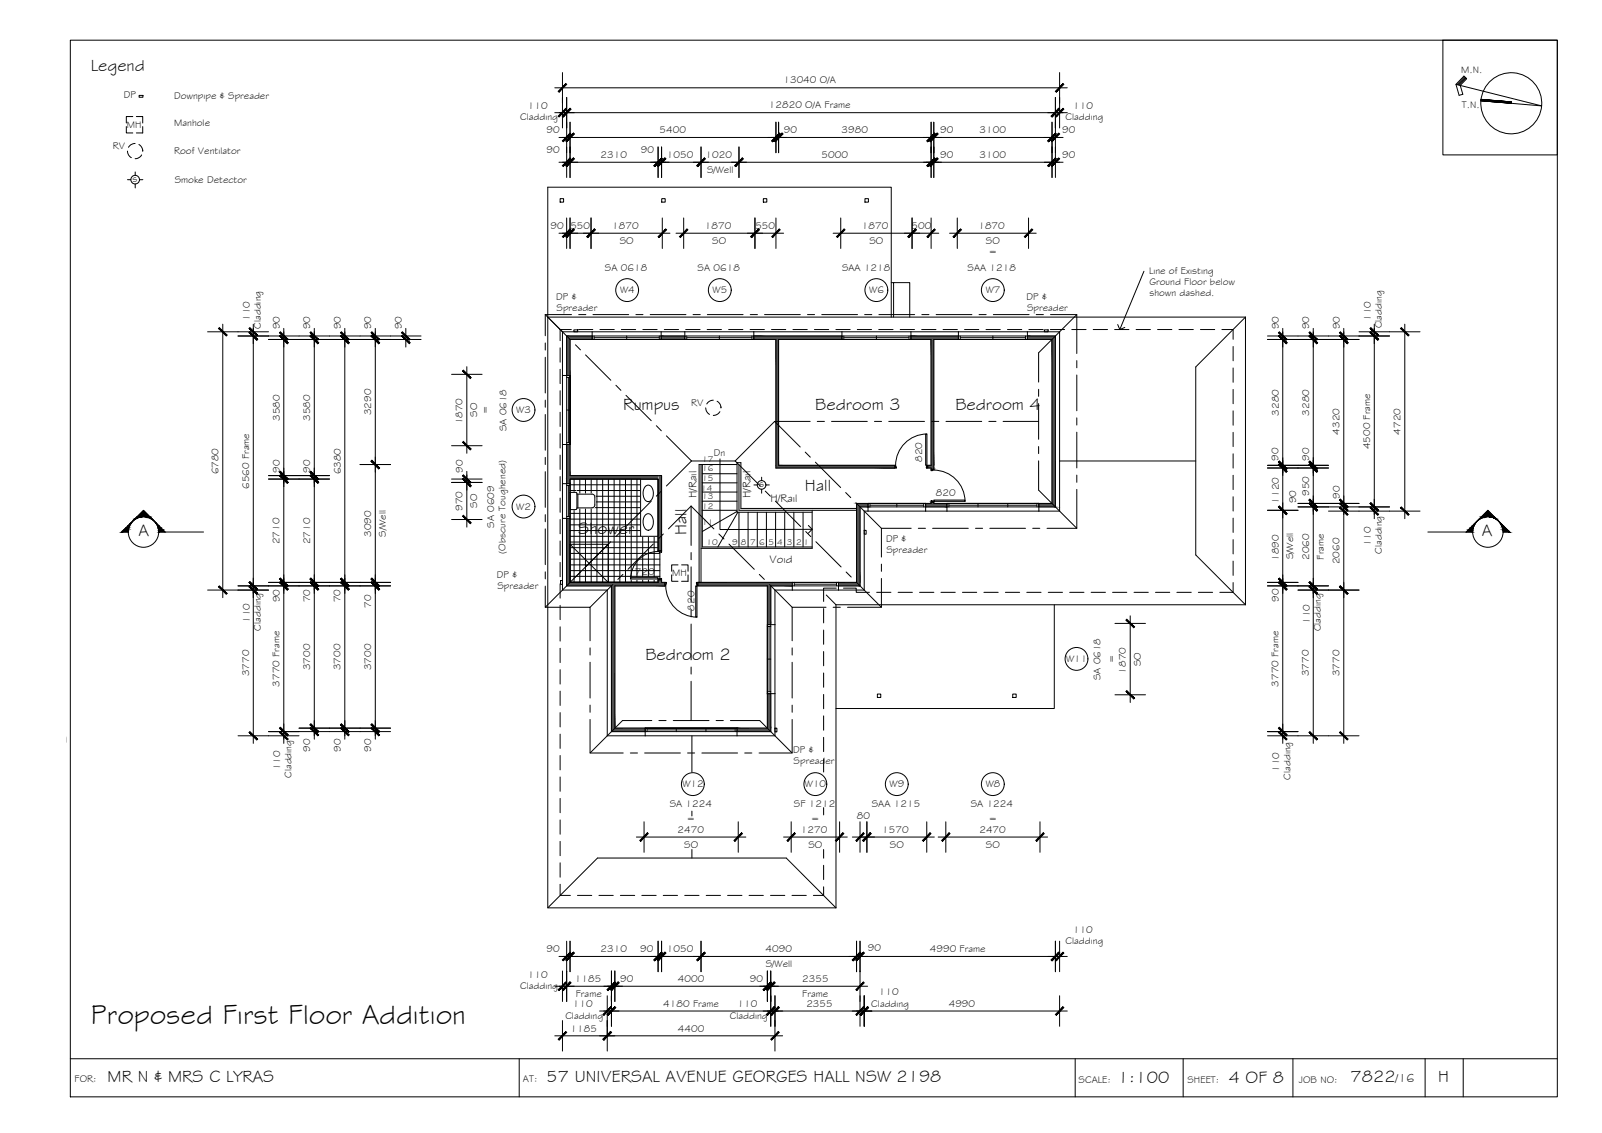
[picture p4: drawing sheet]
<svg xmlns="http://www.w3.org/2000/svg" width="420mm" height="297mm" viewBox="0 0 420 297" stroke-linecap="round" stroke-linejoin="round" font-family="sans-serif">
<defs><g id="words">
<text font-size="7.5" x="23.9" y="268.4">Proposed First Floor Addition</text>
<g font-size="4.5">
<text x="23.8" y="18.5">Legend</text>
<text x="163.5" y="107.6">Rumpus</text>
<text x="213.8" y="107.6">Bedroom 3</text>
<text x="250.6" y="107.6">Bedroom 4</text>
<text x="211.1" y="128.6">Hall</text>
<text x="36.3" y="140.6">A</text>
<text x="151.6" y="139.9">Shower</text>
<text x="180.1" y="140.2" transform="rotate(-90 180.1 140.2)">Hall</text>
<text x="388.7" y="140.6">A</text>
<text x="169.3" y="173.1">Bedroom 2</text>
<text x="28.2" y="283.6">MR N &amp; MRS C LYRAS</text>
<text x="143.3" y="283.6">57 UNIVERSAL AVENUE GEORGES HALL NSW 2198</text>
<text x="293.2" y="283.9">1:100</text>
<text x="322.3" y="283.9">4 OF 8</text>
<text x="354.2" y="283.8">7822</text>
<text x="377.2" y="283.7">H</text>
</g>
<text font-size="3.2" x="366" y="283.8">/16</text>
<g font-size="3">
<text x="182.7" y="130.6" transform="rotate(-90 182.7 130.6)">H/Rail</text>
<text x="196.9" y="130.6" transform="rotate(-90 196.9 130.6)">H/Rail</text>
<text x="202" y="131.6">H/Rail</text>
<text x="201.8" y="147.7">Void</text>
</g>
<g font-size="2.6">
<text x="205.5" y="21.8">13040 O/A</text>
<text x="383.2" y="19.1">M.N.</text>
<text x="32.5" y="25.7">DP</text>
<text x="45.7" y="26">Downpipe &amp; Spreader</text>
<text x="138.4" y="28.6">110</text>
<text x="201.7" y="28.3">12820 O/A Frame</text>
<text x="281.5" y="28.6">110</text>
<text x="383.4" y="28.3">T.N.</text>
<text x="33.3" y="33.5">MH</text>
<text x="45.7" y="33.1">Manhole</text>
<text x="136.4" y="31.5">Cladding</text>
<text x="143.3" y="35">90</text>
<text x="173" y="34.9">5400</text>
<text x="205.6" y="34.9">90</text>
<text x="220.7" y="35">3980</text>
<text x="246.6" y="34.9">90</text>
<text x="256.9" y="35">3100</text>
<text x="278.6" y="35">90</text>
<text x="279.5" y="31.5">Cladding</text>
<text x="29.6" y="39.2">RV</text>
<text x="45.7" y="40.5">Roof Ventilator</text>
<text x="143.3" y="40.2">90</text>
<text x="157.5" y="41.5">2310</text>
<text x="168.1" y="40.2">90</text>
<text x="174.9" y="41.5">1050</text>
<text x="185" y="41.5">1020</text>
<text x="215.5" y="41.5">5000</text>
<text x="246.6" y="41.4">90</text>
<text x="256.9" y="41.5">3100</text>
<text x="278.6" y="41.5">90</text>
<text x="34.8" y="47.6">s</text>
<text x="185.4" y="45.3">S/Well</text>
<text x="45.8" y="48">Smoke Detector</text>
<text x="144.4" y="60.1">90</text>
<text x="149.6" y="60.1">550</text>
<text x="160.6" y="60">1870</text>
<text x="162.5" y="63.9">SO</text>
<text x="184.9" y="60">1870</text>
<text x="186.8" y="63.9">SO</text>
<text x="198.1" y="60.1">550</text>
<text x="226" y="60">1870</text>
<text x="228" y="63.9">SO</text>
<text x="239" y="60.1">500</text>
<text x="256.6" y="60">1870</text>
<text x="258.6" y="63.9">SO</text>
<text x="158.7" y="71.2">SA 0618</text>
<text x="183" y="71.2">SA 0618</text>
<text x="220.8" y="71.2">SAA 1218</text>
<text x="253.8" y="71.2">SAA 1218</text>
<text x="259.3" y="66.8">=</text>
<text x="301.4" y="71.9">Line of Existing</text>
<text x="162.6" y="76.8">W4</text>
<text x="186.9" y="76.8">W5</text>
<text x="228" y="76.8">W6</text>
<text x="258.5" y="76.8">W7</text>
<text x="301.5" y="74.8">Ground Floor below</text>
<text x="301.5" y="77.7">shown dashed.</text>
<text x="145.8" y="78.5">DP &amp;</text>
<text x="146" y="81.5">Spreader</text>
<text x="269.2" y="78.5">DP &amp;</text>
<text x="269.4" y="81.5">Spreader</text>
<text x="65.5" y="84.2" transform="rotate(-90 65.5 84.2)">110</text>
<text x="68.4" y="86.2" transform="rotate(-90 68.4 86.2)">Cladding</text>
<text x="73.4" y="86.3" transform="rotate(-90 73.4 86.3)">90</text>
<text x="81.4" y="86.3" transform="rotate(-90 81.4 86.3)">90</text>
<text x="89.4" y="86.3" transform="rotate(-90 89.4 86.3)">90</text>
<text x="97.4" y="86.3" transform="rotate(-90 97.4 86.3)">90</text>
<text x="105.4" y="86.3" transform="rotate(-90 105.4 86.3)">90</text>
<text x="335.4" y="86.3" transform="rotate(-90 335.4 86.3)">90</text>
<text x="343.4" y="86.3" transform="rotate(-90 343.4 86.3)">90</text>
<text x="351.4" y="86.3" transform="rotate(-90 351.4 86.3)">90</text>
<text x="359.5" y="84.1" transform="rotate(-90 359.5 84.1)">110</text>
<text x="362.4" y="86.1" transform="rotate(-90 362.4 86.1)">Cladding</text>
<text x="181.2" y="106.5">RV</text>
<text x="73.3" y="110.3" transform="rotate(-90 73.3 110.3)">3580</text>
<text x="81.4" y="110.3" transform="rotate(-90 81.4 110.3)">3580</text>
<text x="97.4" y="108.9" transform="rotate(-90 97.4 108.9)">3290</text>
<text x="121.3" y="111.3" transform="rotate(-90 121.3 111.3)">1870</text>
<text x="125.2" y="109.3" transform="rotate(-90 125.2 109.3)">SO</text>
<text x="128.1" y="108.6" transform="rotate(-90 128.1 108.6)">=</text>
<text x="132.8" y="113.1" transform="rotate(-90 132.8 113.1)">SA 0618</text>
<text x="135.4" y="108.3">W3</text>
<text x="335.4" y="109" transform="rotate(-90 335.4 109)">3280</text>
<text x="343.4" y="109" transform="rotate(-90 343.4 109)">3280</text>
<text x="351.4" y="114" transform="rotate(-90 351.4 114)">4320</text>
<text x="367.3" y="114" transform="rotate(-90 367.3 114)">4720</text>
<text x="187.2" y="119.6">Dn</text>
<text x="359.4" y="117.8" transform="rotate(-90 359.4 117.8)">4500 Frame</text>
<text x="57.3" y="124.4" transform="rotate(-90 57.3 124.4)">6780</text>
<text x="73.4" y="123.9" transform="rotate(-90 73.4 123.9)">90</text>
<text x="81.4" y="123.9" transform="rotate(-90 81.4 123.9)">90</text>
<text x="89.4" y="124.4" transform="rotate(-90 89.4 124.4)">6380</text>
<text x="121.4" y="124" transform="rotate(-90 121.4 124)">90</text>
<text x="241.9" y="121.1" transform="rotate(-90 241.9 121.1)">820</text>
<text x="335.3" y="120.9" transform="rotate(-90 335.3 120.9)">90</text>
<text x="343.3" y="120.9" transform="rotate(-90 343.3 120.9)">90</text>
<text x="65.3" y="128.2" transform="rotate(-90 65.3 128.2)">6560 Frame</text>
<text x="199.1" y="127.6">s</text>
<text x="245.5" y="130.1">820</text>
<text x="339.9" y="131.9" transform="rotate(-90 339.9 131.9)">90</text>
<text x="343.4" y="130" transform="rotate(-90 343.4 130)">950</text>
<text x="351.4" y="130.8" transform="rotate(-90 351.4 130.8)">90</text>
<text x="121.3" y="134" transform="rotate(-90 121.3 134)">970</text>
<text x="125.2" y="133.2" transform="rotate(-90 125.2 133.2)">SO</text>
<text x="135.4" y="133.6">W2</text>
<text x="335.4" y="132.1" transform="rotate(-90 335.4 132.1)">1120</text>
<text x="73.3" y="142.7" transform="rotate(-90 73.3 142.7)">2710</text>
<text x="81.3" y="142.7" transform="rotate(-90 81.3 142.7)">2710</text>
<text x="97.4" y="140.7" transform="rotate(-90 97.4 140.7)">3090</text>
<text x="101.2" y="140.7" transform="rotate(-90 101.2 140.7)">S/Well</text>
<text x="129.6" y="138.4" transform="rotate(-90 129.6 138.4)">SA 0609</text>
<text x="232.4" y="142.1">DP &amp;</text>
<text x="359.5" y="143.2" transform="rotate(-90 359.5 143.2)">110</text>
<text x="132.6" y="145.1" transform="rotate(-90 132.6 145.1)">(Obscure Toughened)</text>
<text x="232.5" y="145.1">Spreader</text>
<text x="335.4" y="147.1" transform="rotate(-90 335.4 147.1)">1890</text>
<text x="339.2" y="146.7" transform="rotate(-90 339.2 146.7)">S/Well</text>
<text x="343.4" y="146.8" transform="rotate(-90 343.4 146.8)">2060</text>
<text x="347.2" y="146.7" transform="rotate(-90 347.2 146.7)">Frame</text>
<text x="351.4" y="147.9" transform="rotate(-90 351.4 147.9)">2060</text>
<text x="362.4" y="145.2" transform="rotate(-90 362.4 145.2)">Cladding</text>
<text x="130.3" y="151.6">DP &amp;</text>
<text x="130.5" y="154.5">Spreader</text>
<text x="166.5" y="150.9">720</text>
<text x="176.3" y="151">MH</text>
<text x="73.4" y="157.9" transform="rotate(-90 73.4 157.9)">90</text>
<text x="81.3" y="157.9" transform="rotate(-90 81.3 157.9)">70</text>
<text x="89.3" y="157.9" transform="rotate(-90 89.3 157.9)">70</text>
<text x="97.3" y="159.3" transform="rotate(-90 97.3 159.3)">70</text>
<text x="182.1" y="160.1" transform="rotate(-90 182.1 160.1)">820</text>
<text x="335.4" y="157.9" transform="rotate(-90 335.4 157.9)">90</text>
<text x="65.5" y="163.3" transform="rotate(-90 65.5 163.3)">110</text>
<text x="68.4" y="165.3" transform="rotate(-90 68.4 165.3)">Cladding</text>
<text x="343.5" y="163.6" transform="rotate(-90 343.5 163.6)">110</text>
<text x="346.4" y="165.6" transform="rotate(-90 346.4 165.6)">Cladding</text>
<text x="279.6" y="173.6">W11</text>
<text x="292.4" y="173.9" transform="rotate(-90 292.4 173.9)">=</text>
<text x="65.3" y="177.3" transform="rotate(-90 65.3 177.3)">3770</text>
<text x="81.3" y="175.7" transform="rotate(-90 81.3 175.7)">3700</text>
<text x="89.3" y="175.7" transform="rotate(-90 89.3 175.7)">3700</text>
<text x="97.3" y="175.7" transform="rotate(-90 97.3 175.7)">3700</text>
<text x="288.6" y="178.4" transform="rotate(-90 288.6 178.4)">SA 0618</text>
<text x="295.3" y="176.6" transform="rotate(-90 295.3 176.6)">1870</text>
<text x="299.2" y="174.6" transform="rotate(-90 299.2 174.6)">SO</text>
<text x="343.3" y="177.3" transform="rotate(-90 343.3 177.3)">3770</text>
<text x="351.3" y="177.3" transform="rotate(-90 351.3 177.3)">3770</text>
<text x="73.3" y="180" transform="rotate(-90 73.3 180)">3770 Frame</text>
<text x="335.3" y="180" transform="rotate(-90 335.3 180)">3770 Frame</text>
<text x="0" y="194.3">ector - Existing</text>
<text x="81.4" y="197.1" transform="rotate(-90 81.4 197.1)">90</text>
<text x="89.4" y="197.1" transform="rotate(-90 89.4 197.1)">90</text>
<text x="97.4" y="197.1" transform="rotate(-90 97.4 197.1)">90</text>
<text x="208" y="197.4">DP &amp;</text>
<text x="73.5" y="201.9" transform="rotate(-90 73.5 201.9)">110</text>
<text x="76.4" y="203.9" transform="rotate(-90 76.4 203.9)">Cladding</text>
<text x="208.1" y="200.3">Spreader</text>
<text x="335.5" y="202.4" transform="rotate(-90 335.5 202.4)">110</text>
<text x="179" y="206.4">W12</text>
<text x="211.1" y="206.4">W10</text>
<text x="233.3" y="206.4">W9</text>
<text x="258.5" y="206.4">W8</text>
<text x="338.4" y="204.4" transform="rotate(-90 338.4 204.4)">Cladding</text>
<text x="175.6" y="211.6">SA 1224</text>
<text x="180.2" y="215.4">=</text>
<text x="208.2" y="211.6">SF 1212</text>
<text x="212.8" y="215.4">=</text>
<text x="224.7" y="214.6">80</text>
<text x="228.6" y="211.6">SAA 1215</text>
<text x="254.6" y="211.6">SA 1224</text>
<text x="259.3" y="215.4">=</text>
<text x="177.7" y="218.3">2470</text>
<text x="210.1" y="218.3">1270</text>
<text x="231.4" y="218.3">1570</text>
<text x="256.9" y="218.3">2470</text>
<text x="179.4" y="222.2">SO</text>
<text x="212" y="222.2">SO</text>
<text x="233.4" y="222.2">SO</text>
<text x="258.6" y="222.2">SO</text>
<text x="281.4" y="244.6">110</text>
<text x="143.3" y="249.7">90</text>
<text x="157.5" y="249.7">2310</text>
<text x="167.9" y="249.7">90</text>
<text x="174.9" y="249.7">1050</text>
<text x="200.8" y="249.7">4090</text>
<text x="227.6" y="249.4">90</text>
<text x="243.9" y="249.7">4990 Frame</text>
<text x="279.4" y="247.6">Cladding</text>
<text x="138.4" y="256.3">110</text>
<text x="150.8" y="257.5">1185</text>
<text x="162.7" y="257.5">90</text>
<text x="177.8" y="257.5">4000</text>
<text x="196.7" y="257.5">90</text>
<text x="200.8" y="253.5">S/Well</text>
<text x="210.4" y="257.5">2355</text>
<text x="136.4" y="259.3">Cladding</text>
<text x="151" y="261.3">Frame</text>
<text x="174" y="264">4180 Frame</text>
<text x="210.4" y="261.3">Frame</text>
<text x="211.5" y="264">2355</text>
<text x="228.5" y="263.9">Cladding</text>
<text x="230.5" y="261">110</text>
<text x="248.8" y="264">4990</text>
<text x="148.3" y="267.1">Cladding</text>
<text x="150.3" y="264.1">110</text>
<text x="191.4" y="267.1">Cladding</text>
<text x="193.4" y="264.1">110</text>
<text x="149.7" y="270.5">1185</text>
<text x="177.8" y="270.5">4400</text>
<text x="19.6" y="283.8">FOR:</text>
<text x="137.2" y="283.6">AT:</text>
<text x="282.9" y="283.9">SCALE:</text>
<text x="311.5" y="283.9">SHEET:</text>
<text x="340.7" y="283.9">JOB NO:</text>
</g>
<g font-size="2.2">
<text x="184.1" y="123.6">16</text>
<text x="184.1" y="121.1">17</text>
<text x="183.9" y="128.8">14</text>
<text x="184.1" y="130.9">13</text>
<text x="184.1" y="126.1">15</text>
<text x="184.1" y="137.7">11</text>
<text x="184.1" y="133.4">12</text>
<text x="185.3" y="143">10</text>
<text x="192" y="143">9</text>
<text x="194.3" y="143">8</text>
<text x="196.8" y="143">7</text>
<text x="199.1" y="143">6</text>
<text x="201.6" y="143">5</text>
<text x="203.8" y="143">4</text>
<text x="206.3" y="143">3</text>
<text x="208.8" y="143">2</text>
<text x="210.7" y="143">1</text>
</g>
</g></defs>
<!-- layer: HATCH -->
<g fill="#545454" stroke="#545454" stroke-width=".26">
<path d="M201.3 181.9l.8 9v-9zM201.3 181.9l.8 9h-.8z"/>
<path d="M193.3 190.9l8.8 .9v-.9zM193.3 190.9l8.8 .9h-8.8z"/>
<path d="M172.6 152l.9 .7v-.7zM172.6 152l.9 .7h-.9z"/>
<path d="M148.6 135.9l.9 16.8v-16.8zM148.6 135.9l.9 16.8h-.9z"/>
<path d="M148.6 152.7l25.8 .9v-.9zM148.6 152.7l25.8 .9h-25.8z"/>
<path d="M160.4 153.6l.9 37.3v-37.3zM160.4 153.6l.9 37.3h-.9z"/>
<path d="M160.4 190.9l8.8 .9v-.9zM160.4 190.9l8.8 .9h-8.8z"/>
<path d="M148.6 88.1l6.7 .9v-.9zM148.6 88.1l6.7 .9h-6.7z"/>
<path d="M148.6 89l.9 9.4v-9.4zM148.6 89l.9 9.4h-.9z"/>
<path d="M173.4 88.1l6.2 .9v-.9zM173.4 88.1l6.2 .9h-6.2z"/>
<path d="M148.6 116.5l.9 8.2v-8.2zM148.6 116.5l.9 8.2h-.9z"/>
<path d="M148.6 124.7l24.9 .9v-.9zM148.6 124.7l24.9 .9h-24.9z"/>
<path d="M148.6 125.6l.9 1.2v-1.2zM148.6 125.6l.9 1.2h-.9z"/>
<path d="M172.6 125.6l.9 18.8v-18.8zM172.6 125.6l.9 18.8h-.9z"/>
<path d="M197.7 88.1l23.1 .9v-.9zM197.7 88.1l23.1 .9h-23.1z"/>
<path d="M203.5 89l.7 33v-33zM203.5 89l.7 33h-.7z"/>
<path d="M203.5 122l31.2 .7v-.7zM203.5 122l31.2 .7h-31.2z"/>
<path d="M238.9 88.1l12.5 .9v-.9zM238.9 88.1l12.5 .9h-12.5z"/>
<path d="M244.2 89l.7 33v-33zM244.2 89l.7 33h-.7z"/>
<path d="M243.3 122l1.6 .7v-.7zM243.3 122l1.6 .7h-1.6z"/>
<path d="M244.2 122.7l.7 .3v-.3zM244.2 122.7l.7 .3h-.7z"/>
<path d="M269.5 88.1l7.3 .9v-.9zM269.5 88.1l7.3 .9h-7.3z"/>
<path d="M275.9 89l.9 43v-43zM275.9 89l.9 43h-.9z"/>
<path d="M272.5 132l4.3 .9v-.9zM272.5 132l4.3 .9h-4.3z"/>
<path d="M244.2 131.6l.7 .4v-.4zM244.2 131.6l.7 .4h-.7z"/>
<path d="M242.8 132l5.6 .9v-.9zM242.8 132l5.6 .9h-5.6z"/>
<path d="M224.6 132l3.1 .9v-.9zM224.6 132l3.1 .9h-3.1z"/>
<path d="M224.6 132.9l1 19.8v-19.8zM224.6 132.9l1 19.8h-1z"/>
<path d="M219.9 152.7l5.7 .9v-.9zM219.9 152.7l5.7 .9h-5.7z"/>
<path d="M183 152.7l24.8 .9v-.9zM183 152.7l24.8 .9h-24.8z"/>
<path d="M201.3 153.6l.8 9.8v-9.8zM201.3 153.6l.8 9.8h-.8z"/>
</g>
<!-- layer: TILES -->
<g fill="none" stroke="#000" stroke-width=".26">
<path d="M149.5 125.6h23.1v19h.5v7.2h-.5v.9h-23.1zM149.5 127.1h23.1M149.5 128.6h23.1M149.5 130.1h23.1M149.5 131.6h23.1M149.5 133.1h23.1M149.5 134.6h23.1M149.5 136.1h23.1M149.5 137.6h23.1M149.5 139.1h23.1M150.6 125.6v27.1M152.1 125.6v27.1"/>
<path d="M153.6 125.6v27.1M155.1 125.6v27.1M156.6 125.6v27.1M158.1 125.6v27.1M159.6 125.6v27.1M161.1 125.6v27.1M162.6 125.6v27.1M164 125.6v27.1M165.6 125.6v27.1M167.1 125.6v27.1M168.6 125.6v27.1M170.1 125.6v27.1"/>
<path d="M171.6 125.6v27.1M149.5 140.6h23.1M149.5 142.1h23.1M149.5 143.6h23.1M149.5 145.1h23.6M149.5 146.6h23.6M149.5 148.1h23.6M149.5 149.6h23.6M149.5 151.1h23.6M149.5 152.6h23.1"/>
</g>
<!-- layer: MASK -->
<g fill="#fff" stroke="#fff" stroke-width=".26">
<path d="M156 130.3v2.2zM156 130.2v2.3z"/>
<path d="M156 130.2v2.3zM156 130.1v2.4z"/>
<path d="M156 130.1v2.5zM156 130v2.6z"/>
<path d="M156 130l-.1 2.7zM155.9 130v2.7z"/>
<path d="M155.9 130v2.8zM155.9 129.9v2.9z"/>
<path d="M155.9 129.9v2.9zM155.9 129.9v2.9z"/>
<path d="M155.9 129.9l-.1 3zM155.8 129.8v3.1z"/>
<path d="M155.8 129.8v3.1zM155.8 129.8v3.1z"/>
<path d="M155.8 129.8v3.2zM155.8 129.7v3.3z"/>
<path d="M155.8 129.7l-.1 3.3zM155.7 129.7v3.3z"/>
<path d="M155.7 129.7l-.1 3.3zM155.6 129.7v3.3z"/>
<path d="M155.6 129.7l-.1 3.4zM155.5 129.6v3.5z"/>
<path d="M155.5 129.6v3.5zM155.5 129.6v3.5z"/>
<path d="M155.5 129.6l-.1 3.5zM155.4 129.6v3.5z"/>
<path d="M155.4 129.6v3.5zM155.4 129.6v3.5z"/>
<path d="M155.4 129.6l-.1 3.6zM155.3 129.6v3.6z"/>
<path d="M151.3 133.2h4v-3.6zM151.3 129.6h4l-4 3.6z"/>
<path d="M151.3 129.3v4.1zM151.3 129.3v4.1z"/>
<path d="M151.3 129.3v4.1zM151.3 129.3v4.1z"/>
<path d="M151.3 129.3v4.2zM151.3 129.2v4.3z"/>
<path d="M151.3 129.2l-.1 4.3zM151.2 129.2v4.3z"/>
<path d="M151.2 129.2v4.4zM151.2 129.1v4.5z"/>
<path d="M151.2 129.1v4.5zM151.2 129.1v4.5z"/>
<path d="M151.2 129.1l-.1 4.5zM151.1 129.1v4.5z"/>
<path d="M151.1 129.1v4.5zM151.1 129.1v4.5z"/>
<path d="M151.1 129.1l-1.6 4.5h1.6zM149.5 129.1h1.6l-1.6 4.5z"/>
<path d="M172.6 125.6l-4.6 15h4.6zM168 125.6h4.6l-4.6 15z"/>
<path d="M242.8 113.8v8.2h.3zM242.8 113.8h.3v8.2z"/>
<path d="M244.9 131.1v.3l8.2-.3zM244.9 131.4l8.2-.3v.3z"/>
<path d="M182.5 153.6l.3 8.2v-8.2zM182.5 153.6l.3 8.2h-.3z"/>
<path d="M165.4 151.4h7.2v.4zM165.4 151.4v.4h7.2z"/>
</g>
<path d="M242.8 113.8h.3v8.2h-.3zM151.2 129.2l-1.7-.1v4.5h1.6M151.2 129.2l.1 .4 4-.1a.75 .75 0 0 1 .7 .8v2.1a.75 .75 0 0 1-.7 .7M151.3 133.3l-.3 .3M155.3 133.2h-4v.1M168 125.6h4.6v15h-4.6zM244.9 131.1h8.2v.3h-8.2zM165.4 151.4h7.2v.4h-7.2zM182.5 153.6h.3v8.2h-.3z" fill="none" stroke="#fff" stroke-width=".26"/>
<!-- layer: WETAREA FIXTURES -->
<path d="M151.3 129.3l-.2-.2h-1.6v4.5h1.6M151.3 133.3l-.3 .3M151.3 129.6l4-.1a.75 .75 0 0 1 .7 .8v2.1a.75 .75 0 0 1-.7 .7M151.3 129.3v4M151.3 133.2h4M151.6 129.6v3.6M168 125.6h4.6v15h-4.6zM169.2 127.6a1.12 1.12 0 0 1 1.2-.4 1.12 1.12 0 0 1 .8 1.1 2.41 2.41 0 0 1-1.2 3.2 2.32 2.32 0 0 1-1.2-3.2zM169.4 134.9a1.25 1.25 0 0 1 1.3 0 1.25 1.25 0 0 1 .6 1.2 2.21 2.21 0 0 1-1.3 2.9 2.32 2.32 0 0 1-1.2-3.2zM149.5 142.7h10v10h-10zM149.5 142.7l10 10M159.5 142.7l-10 10" fill="none" stroke="#000" stroke-width=".26"/>
<!-- layer: BORDER -->
<g fill="none" stroke="#000" stroke-width=".26">
<path d="M18.4 10.5h390v277.1h-390zM378.4 10.5h30v30.1h-30zM381.9 22.1l2-2.1 .8 .7-1.7 1.7 .7 2.3-1 .3-.8-2.9 22.4 5.7-15.9-1.4M384.1 20.1l-1.9 2.1M384.3 20.3l-1.9 1.9M384.5 20.5l-1.8 1.8M388.4 26l8 .7M18.4 277.6h390M136.2 277.6v10M282 277.6v10M310.3 277.6v10M339.1 277.6v10"/>
<path d="M373.8 277.6v10M383.8 277.6v10"/>
<circle cx="396.4" cy="27.1" r="8"/>
</g>
<!-- layer: SERVICES -->
<g fill="none" stroke="#000" stroke-width=".26">
<path d="M33.1 33.2v1.7h1.7M33.4 39.6l.4 1.1 .6 .6M34.8 30.6h-1.7v1.7M35.4 37.6l-1.1 .3-.6 .7M35.8 30.6h1.6v1.7M36.4 37.9l.7 .6 .3 1.1M36.5 25h1v.5h-1zM37.4 39.6h.1M37.4 33.2v1.7h-1.6M33.4 47.1h.9M35.5 45.1v.9M35.5 48.2v1.1"/>
<path d="M36.6 47.1h.9M37.2 40.6l-.7 .7-1.1 .3M150.5 86.5h1v.5h-1zM273.9 86.5h1v.5h-1zM185.1 106.9l.3 1.1 .7 .6M187.1 104.9l-1.1 .4-.6 .6M188.1 105.2l.7 .6 .3 1.1M188.8 107.9l-.6 .7-1.1 .3M189.1 106.9h.1M197.7 127.1h.9M199.8 125.1v.9M199.8 128.3v1"/>
<path d="M200.9 127.1h.9M226.7 139h.5v1.1h-.5zM147 152.2h.5v1h-.5zM176.2 150.7v1.7h1.6M177.8 148.1h-1.6v1.7M178.8 148.1h1.7v1.7M180.5 150.7v1.7h-1.7M203.2 190.9h.6v1h-.6z"/>
<circle cx="35.5" cy="47.1" r="1.13"/>
<circle cx="199.7" cy="127.1" r="1.13"/>
</g>
<!-- layer: BORDER -->
<g fill="#000" stroke="#000" stroke-width=".26">
<path d="M388.4 26.4l8 .7zM388.4 26.1l8 .9-8-.6z"/>
<path d="M388.4 26.1l8 .9v-.3zM388.4 26l8 .7z"/>
</g>
<!-- layer: NEWWORK -->
<g fill="none" stroke="#000" stroke-width=".26">
<path d="M155.3 87v2h-5.8v9.4h-2M155.3 88.1h-6.7v10.3M173.4 87v2h6.2v-2M173.4 88.1h6.2M197.7 87v2h5.8v33.7h31.2v-.7h-30.5v-33h16.6v-2M197.7 88.1h23.1M238.9 87v2h5.3v33h-.9v.7h.9v.3h.7v-34h6.5v-2M238.9 88.1h12.5M269.5 88.1h7.3v44.8h-4.3M269.5 87v2h6.4v43h-3.4v2M147.5 116.5h2v8.2h24v20.1M148.6 116.5v10.3"/>
<path d="M147.5 126.8h2v-1.2h23.1v18.8h.9M147.5 135.9h2v16.8h23.1v-.7h.9v.7h.9v.9h-13.1v37.3h7.9v2M148.6 135.9v17.7h11.8v38.2h8.8M227.7 132.9h-2.1v20.7h-5.7M227.7 134v-2h-3.1v20.7h-4.7v2M242.8 134v-2h1.4v-.4h.7v.4h3.5v2M242.8 132.9h5.6M207.8 154.7v-2h-24.8v.9h18.3v10.2h1.9M207.8 153.6h-5.7v10.2M202.1 181.9v9.9h-8.8M203.2 181.9h-1.9v9h-8v2"/>
</g>
<!-- layer: INSULCLAD -->
<path d="M155.3 87h-7.8v11.4M173.4 87h6.2M197.7 87h23.1M238.9 87h12.5M269.5 87h8.4v47h-5.4M147.5 116.5v10.3M147.5 135.9v18.8h11.8v38.2h9.9M227.7 134h-1v20.7h-6.8M242.8 134h5.6M207.8 154.7h-4.6v9.1M203.2 181.9v11h-9.9" fill="none" stroke="#000" stroke-width=".26"/>
<!-- layer: EXISTING -->
<g fill="none" stroke="#000" stroke-width=".26">
<path d="M146.9 52.1h.9v.9h-.9zM173.6 52.1h.9v.9h-.9zM200.2 52.1h.9v.9h-.9zM226.9 52.1h.9v.9h-.9zM233.8 74.1h.6v9M234.4 74.1h4.2v9M146.9 91.2v3.7M146.9 96.8v3.8M149.8 86.4h-2.9v2.9M151.7 86.4h3.8M157.3 86.4h3.8M163 86.4h3.7"/>
<path d="M168.6 86.4h3.7M174.2 86.4h3.8M179.8 86.4h3.8M185.5 86.4h3.7M191.1 86.4h3.7M196.7 86.4h3.8M202.3 86.4h3.8M208 86.4h3.7M213.6 86.4h3.7M219.2 86.4h3.8M224.8 86.4h3.8M230.5 86.4h3.7"/>
<path d="M236.1 86.4h3.7M241.7 86.4h3.8M247.3 86.4h3.8M253 86.4h3.7M258.6 86.4h3.7M264.2 86.4h3.8M269.8 86.4h3.8M275.5 86.4h3.7M281.1 86.4h3.7M286.7 86.4h3.8M292.3 86.4h3.8M298 86.4h3.7"/>
<path d="M303.6 86.4h3.7M309.2 86.4h3.8M314.8 86.4h3.8M320.5 86.4h2.9v2.6M323.4 90.8v3.8M323.4 96.5v3.7M146.9 102.4v3.8M146.9 108.1v3.7M146.9 113.7v3.7M146.9 119.3v3.8M323.4 102.1v3.7M323.4 107.7v3.8"/>
<path d="M323.4 113.3v3.8M323.4 119v3.7M146.9 124.9v3.8M146.9 130.6v3.7M146.9 136.2v3.7M323.4 124.6v3.7M323.4 130.2v3.8M323.4 135.8v3.8M146.9 141.8v3.8M146.9 147.4v3.8M146.9 153.1v3.7M146.9 158.7v3.7"/>
<path d="M216 159.5v3.8M219.3 154.2h-3.3v3.5M221.2 154.2h3.4v1.1h3.4M229.9 155.3h3.8M235.5 155.3h3.8M241.2 155.3h3.7M246.8 155.3h3.7M252.4 155.3h3.8M258 155.3h3.8M263.7 155.3h3.7M269.3 155.3h3.7M274.9 155.3h3.8"/>
<path d="M280.6 155.3h3.7M286.2 155.3h3.7M291.8 155.3h3.7M297.4 155.3h3.8M303.1 155.3h3.7M308.7 155.3h3.7M314.3 155.3h3.7M323.4 152.7v2.6h-3.5M323.4 141.5v3.7M323.4 147.1v3.7M146.9 164.3v3.8M146.9 170v3.7"/>
<path d="M146.9 175.6v3.7M216 165.2v3.7M216 170.8v3.8M216 176.4v3.8M146.9 181.2v3.7M146.9 186.8v3.8M146.9 192.5v3.7M146.9 198.1v3.7M216 182.1v3.7M216 187.7v3.7M216 193.3v3.8M216 198.9v3.5"/>
<path d="M230.1 182h.9v.9h-.9zM265.6 182h.9v.9h-.9zM146.9 203.7v3.7M146.9 209.3v3.8M146.9 215v3.7M216 211.7v1.9M146.9 231.8v3h2.7M146.9 220.6v3.7M146.9 226.2v3.8M151.5 234.8h3.7M157.1 234.8h3.7M162.7 234.8h3.8"/>
<path d="M168.3 234.8h3.8M174 234.8h3.7M179.6 234.8h3.7M185.2 234.8h3.8M190.8 234.8h3.8M196.5 234.8h3.7M202.1 234.8h3.7M207.7 234.8h3.8M216 232.5v2.3h-2.7M216 222.7v2.3M216 226.9v3.7"/>
</g>
<!-- layer: STAIRS -->
<g fill="none" stroke="#000" stroke-width=".26">
<path d="M183.9 121.8v30.9h-.5v-30.9h9.9M184.2 121.8v21.6h28.8M184.2 133.8h9.1M184.2 131.4h9.1M184.2 129h9.1M184.2 126.6h9.1M184.2 124.2h9.1M193.3 134.1l-9.1 5.2M193.5 134.3l-5.2 9.1M193.8 134.3v9.1M193.8 121.8v12h30.8M196.2 134.3v9.1"/>
<path d="M198.6 134.3v9.1M201 134.3v9.1M203.4 134.3v9.1M205.8 134.3v9.1M208.2 134.3v9.1M210.6 134.3v9.1M213 133.8v10h-29.1M224.6 133.3h-30.3v-12h-1v13h19.7"/>
</g>
<!-- layer: 0 -->
<path d="M300 71.1l-6.3 15.3M293.1 85.1l.6 1.3 1.3-.6M188.8 120.3v18.5h24.2M212 137.8l1 1-1 1" fill="none" stroke="#000" stroke-width=".26"/>
<!-- layer: ROOFPLAN EXIST. -->
<g fill="none" stroke="#000" stroke-width=".26">
<path d="M233.8 83.1v-34h-90.1v34l3.8 3.9M326.7 83.1h-183v154.9h75.6M326.7 83.1v75.5M326.7 83.1l-13.1 13.1v49.3l13.1 13.1M277.9 120.9h35.7M216.7 156l2.6 2.6M219.3 158.6v79.4M219.3 158.6h107.4M276.5 158.6v27.2h-57.2M181.5 192.9v9.5M181.5 212.7v1.2M143.7 238l13-13h49.5l13.1 13"/>
<path d="M181.5 222.7v2.3"/>
</g>
<!-- layer: ROOFPLAN NEW -->
<g fill="none" stroke="#000" stroke-width=".26">
<path d="M143 82.5h6.9M143 82.5v5.5M143 89.9v1.9M143 93.7v9.3M143 82.5l6.6 6.6M150.9 90.4l1.3 1.3M151.8 82.5h1.9M153.6 93l6.6 6.7M155.5 82.5h9.4M166.8 82.5h1.8M170.5 82.5h9.4M181.8 82.5h1.8"/>
<path d="M185.5 82.5h9.4M196.8 82.5h1.9M200.5 82.5h9.4M211.8 82.5h1.8M215.5 82.5h9.4M226.8 82.5h1.8M230.5 82.5h9.4M241.8 82.5h1.8M245.5 82.5h9.4M256.8 82.5h1.8M260.5 82.5h9.4M271.8 82.5h1.8"/>
<path d="M275.5 82.5h6.9v10.2M282.4 94.5v1.9M282.4 98.3v9.4M282.4 82.5l-10 10v7.7M143 104.9v1.9M143 108.7v9.3M143 119.9v1.9M161.5 101l1.3 1.3M164.2 103.6l6.6 6.7M172.1 111.6l1.3 1.3M174.8 114.3l6.6 6.6M203.2 110.5h9.3"/>
<path d="M209.9 117.2l-6.7-6.7-10.4 10.4M211.2 118.5l1.3 1.4M214.3 110.5h1.9M218.1 110.5h9.4M229.3 110.5h1.9M233.1 110.5h9.4M244.4 110.5h1.8M248.1 110.5h9.4M259.3 110.5h1.9M263.1 110.5h9.3M272.4 102.1v1.8M272.4 105.8v9.4"/>
<path d="M272.4 117.1v1.8M282.4 109.6v1.8M282.4 113.3v9.4M143 123.6v9.4M143 134.9v1.9M143 138.7v9.3M162.8 139.4l-1.3 1.3M170.8 131.4l-6.6 6.6M173.4 128.7l-1.3 1.4M174 140l-1.4 1.3M181.3 132.7v10.3M181.3 132.7l-6 6"/>
<path d="M181.3 132.7l5.9 6M181.4 120.9h11.4M181.4 120.9l-6.6 6.5M188.5 140l1.4 1.3M192.8 120.9l6.6 6.5M200.7 128.7l1.3 1.4M203.4 131.4l6.6 6.6M211.3 139.4l1.3 1.3M213.9 121.2l6.6 6.6M221.8 129.1l1.3 1.4M224.5 131.8l6.7 6.7M239 138.5h-7.8v7.5"/>
<path d="M240.8 138.5h1.9M244.6 138.5h9.4M255.8 138.5h1.9M259.6 138.5h9.4M270.9 138.5h1.8M272.4 120.8v7.7l10 10M282.4 128.3v10.2h-7.8M282.4 124.6v1.8M143 153.7v5.5h11.8v8.8M143 149.9v1.9M149.6 152.6l-6.6 6.6M152.2 150l-1.3 1.3"/>
<path d="M160.2 142l-6.6 6.6M160.7 153.2l-5.9 6M163.4 150.6l-1.4 1.3M171.3 142.6l-6.6 6.7M181.3 144.9v1.8M181.3 148.6v9.4M181.3 159.9v1.8M191.2 142.6l6.6 6.7M199.1 150.6l1.4 1.3M201.8 153.2l6 6M214 142l6.6 6.6M216.6 159.2h-8.8v8.8"/>
<path d="M218.5 159.2h1.9M221.9 150l1.4 1.3M224.6 152.6l6.6 6.6M231.2 151.7v7.5h-8.9M231.2 147.9v1.9M154.8 169.9v1.8M154.8 173.6v9.4M181.3 163.6v9.4M181.3 174.9v1.8M181.3 178.6v10.3M207.8 169.9v1.8M207.8 173.6v9.4"/>
<path d="M154.8 188.6v8.8h8.7M154.8 184.9v1.8M165.3 197.4h1.9M169.1 197.4h9.3M170.9 188.9h-7.6l-8.5 8.5M172.8 188.9h1.9M176.6 188.9h9.4M180.3 197.4h1.9M184.1 197.4h9.3M187.8 188.9h1.9M191.6 188.9h7.6l8.6 8.5M195.3 197.4h1.9"/>
<path d="M207.8 188.6v8.8h-8.7M207.8 184.9v1.8"/>
</g>
<!-- layer: DOORS -->
<path d="M242.8 113.8h.3v8.2h-.3zM234.7 122h.2l.2 .7h-.4zM243.1 122h.2v.7h-.3zM244.2 131.3l.7 .1v.2h-.7zM244.2 123h.7v.2l-.7 .2zM244.9 131.1h8.2v.3h-8.2zM165.4 151.4h7.2v.4h-7.2zM172.6 151.8l.9-.1v.3h-.9zM172.6 144.4h.9v.4l-.9-.2zM174.4 152.7h.4l-.2 .9h-.2zM182.5 153.6h.3v8.2h-.3zM182.7 152.7h.3v.9h-.2z" fill="none" stroke="#000" stroke-width=".26"/>
<!-- layer: 0.13 -->
<path d="M243.1 113.8a8.2 8.2 0 0 0-8.2 8.2M244.9 123.2a8.2 8.2 0 0 1 8.2 8.2M172.6 144.6a7.2 7.2 0 0 0-7.2 7.2M174.6 153.6a8.2 8.2 0 0 0 8.2 8.2" fill="none" stroke="#000" stroke-width=".26"/>
<!-- layer: WINDOWS -->
<g fill="none" stroke="#000" stroke-width=".26">
<path d="M147.5 98.4v18.1M148.6 98.4h.9v18.1h-.9zM148.6 98.9h.9M149.1 98.9v17.1M155.3 89h18.1h-18.1M155.3 88.1h18.1v.9h-18.1zM155.3 87h18.1M155.8 88.1v.9M155.8 88.5h17.1M164.4 88.1v.9M172.9 88.1v.9M179.6 89h18.1h-18.1"/>
<path d="M179.6 88.1h18.1v.9h-18.1zM179.6 87h18.1M180.1 88.5h17.1M180.1 88.1v.9M188.7 88.1v.9M197.2 88.1v.9M220.8 89h18.1h-18.1M220.8 88.1h18.1v.9h-18.1zM220.8 87h18.1M221.3 88.5h17.1M221.3 88.1v.9M229.9 88.1v.9"/>
<path d="M238.4 88.1v.9M251.4 89h18.1h-18.1M251.4 88.1h18.1v.9h-18.1zM251.4 87h18.1M251.8 88.5h17.2M251.8 88.1v.9M260.4 88.1v.9M269 88.1v.9M148.6 116h.9M148.6 107.5h.9M149.5 116.5v-18.1v18.1M147.5 126.8v9.1"/>
<path d="M148.6 126.8v9.1M148.6 135.4h.9M148.6 127.3h.9M149.1 127.3v8.1M149.5 126.8v9.1M227.7 132h15.1v.9h-15.1zM227.7 134h15.1M228.2 132.5h14.1M228.2 132v.9M235.2 132v.9M242.3 132v.9M242.8 132h-15.1h15.1"/>
<path d="M248.4 132h24.1v.9h-24.1zM248.4 134h24.1M248.9 132v.9M248.9 132.5h23.1M256.5 132v.9M264.3 132v.9M272 132v.9M272.5 132h-24.1h24.1M207.8 154.7h12.1M207.8 152.7h12.1M207.8 153.6h12.1M208.3 152.7v.9"/>
<path d="M208.3 153.2h11.1M219.4 152.7v.9M201.3 163.8v18.1v-18.1M201.3 163.8h.8v18.1h-.8zM201.3 164.2h.8M201.3 172.8h.8M201.7 164.2v17.1M203.2 163.8v18.1M169.2 190.9h24.1v.9h-24.1zM169.2 192.9h24.1M169.7 190.9v.9M169.7 191.4h23.1"/>
<path d="M177.4 190.9v.9M185.2 190.9v.9M192.8 190.9v.9M193.3 190.9h-24.1h24.1M201.3 181.3h.8"/>
<circle cx="164.5" cy="76.1" r="3"/>
<circle cx="188.8" cy="76.1" r="3"/>
<circle cx="229.8" cy="76.1" r="3"/>
<circle cx="260.4" cy="76.1" r="3"/>
<circle cx="137.3" cy="107.5" r="3"/>
<circle cx="137.3" cy="132.8" r="3"/>
<circle cx="282.3" cy="172.7" r="3"/>
<circle cx="181.7" cy="205.6" r="3"/>
<circle cx="213.8" cy="205.6" r="3"/>
<circle cx="235.2" cy="205.6" r="3"/>
<circle cx="260.4" cy="205.6" r="3"/>
</g>
<!-- layer: DIMENSION -->
<g fill="none" stroke="#000" stroke-width=".26">
<path d="M147.5 19v14.5M277.9 19v14.5M145.5 29.5h134.4M145.5 23h134.4M146.6 36h132.2M148.6 25.5v21M149.5 32v14.5M172.6 38.5v8M173.5 38.5v8M183.9 38.5v8M193.8 38.5v8M203.5 32v8"/>
<path d="M204.2 32v8M244.2 32v14.5M244.9 32v14.5M275.9 32v14.5M276.8 25.5v21M146.6 42.5h132.2M148.6 57.1v8M149.5 57.1v8M155 57.1v8M173.7 57.1v8M179.3 57.1v8M198 57.1v8"/>
<path d="M203.5 57.1v8M220.5 57.1v8M239.2 57.1v8M244.2 57.1v8M251.1 57.1v8M269.8 57.1v8M146.6 61.1h4.9M147.5 61.1h9.5M153 61.1h22.7M177.3 61.1h22.7M196 61.1h9.5M218.5 61.1h22.7"/>
<path d="M237.2 61.1h9M249.1 61.1h22.7M54.4 87h16M58.4 85v71.7M62.4 88.1h48M66.4 85v109.9M70.4 89h40M74.4 86.1v108.8M82.4 86.1v107.7M90.4 86.1v107.7M98.4 86.1v107.7M106.4 86.1v4.9"/>
<path d="M118.4 98.1h8M122.4 96.1v22.7M332.4 89h24M332.4 88.1h32M336.4 86.1v108.8M344.4 86.1v108.8M352.4 86.1v108.8M356.4 87h16M360.4 85v51M368.4 85v51M118.4 116.9h8M70.4 125.6h16"/>
<path d="M70.4 124.7h16M94.4 121.8h8M118.4 126.5h8M118.4 136.2h8M118.4 125.6h8M122.4 123.6v14.6M332.4 122h16M332.4 122.7h16M332.4 133.8h8M340.4 132h16M340.4 132.9h24M348.4 134h24"/>
<path d="M54.4 154.7h16M62.4 153.6h40M70.4 152.7h32M332.4 152.7h8M332.4 153.6h16M340.4 154.7h16M292.4 163.4h8M296.4 161.5v22.7M62.4 192.9h16M70.4 191.8h32M78.4 190.9h24M292.4 182.2h8"/>
<path d="M332.4 191.8h8M332.4 192.9h24M166.9 219.4h28.7M168.9 215.4v8M193.6 215.4v8M205.5 219.4h16.7M207.5 215.4v8M220.2 215.4v8M223.5 219.4h21.6M225.6 215.4v8M227.4 215.4v8M243.1 215.4v8"/>
<path d="M246 219.4h28.8M248.1 215.4v8M272.8 215.4v8M145.5 258.6h82M146.6 250.8h133.3M147.5 254.6v8M148.6 246.8v15.8M149.5 246.8v8M160.4 254.6v14.5M161.3 254.6v8M172.6 246.8v8M173.5 246.8v8"/>
<path d="M183.9 246.8v8M201.3 254.6v8M202.1 254.6v14.5M224.6 246.8v8M225.6 246.8v22.3M276.8 246.8v8M277.9 246.8v8M145.5 271.6h59.8M147.5 267.6v8M157.3 265.1h122.6M159.3 261.1v14.5M203.2 261.1v14.5"/>
<path d="M226.7 261.1v8M277.9 261.1v8"/>
</g>
<!-- layer: 0 -->
<g fill="#000" stroke="#000" stroke-width=".26">
<path d="M146.4 30.4l.2 .2 1.8-2.2zM148.4 28.4l.2 .2-2 2z"/>
<path d="M149.5 34.9l-2 2 .2 .2zM149.5 34.9l.2 .2-2 2z"/>
<path d="M148.4 21.9l-1.8 2.2 2-2zM148.4 21.9l-1.8 2.2-.2-.2z"/>
<path d="M149.5 28.4l-1.8 2.2 2-2zM149.5 28.4l-1.8 2.2-.2-.2z"/>
<path d="M149.5 28.4l-1.8 2.2 2-2zM149.5 28.4l-1.8 2.2-.2-.2z"/>
<path d="M150.4 34.9l-1.8 2.2 2-2zM150.4 34.9l-1.8 2.2-.2-.2z"/>
<path d="M150.4 34.9l-1.8 2.2 2-2zM150.4 34.9l-1.8 2.2-.2-.2z"/>
<path d="M204.4 34.9l-2 2 .2 .2zM204.4 34.9l.2 .2-2 2z"/>
<path d="M204.4 34.9l-2 2 .2 .2zM204.4 34.9l.2 .2-2 2z"/>
<path d="M205.1 34.9l-1.8 2.2 2-2zM205.1 34.9l-1.8 2.2-.2-.2z"/>
<path d="M205.1 34.9l-1.8 2.2 2-2zM205.1 34.9l-1.8 2.2-.2-.2z"/>
<path d="M245.1 34.9l-2 2 .2 .2zM245.1 34.9l.2 .2-2 2z"/>
<path d="M245.1 34.9l-2 2 .2 .2zM245.1 34.9l.2 .2-2 2z"/>
<path d="M245.8 34.9l-1.8 2.2 2-2zM245.8 34.9l-1.8 2.2-.2-.2z"/>
<path d="M245.8 34.9l-1.8 2.2 2-2zM245.8 34.9l-1.8 2.2-.2-.2z"/>
<path d="M274.8 36.9l.2 .2 1.8-2.2zM276.8 34.9l.2 .2-2 2z"/>
<path d="M274.8 36.9l.2 .2 1.8-2.2zM276.8 34.9l.2 .2-2 2z"/>
<path d="M277.7 28.4l-2 2 .2 .2zM277.7 28.4l.2 .2-2 2z"/>
<path d="M277.7 28.4l-2 2 .2 .2zM277.7 28.4l.2 .2-2 2z"/>
<path d="M278.8 21.9l-2 2 .2 .2zM278.8 21.9l.2 .2-2 2z"/>
<path d="M277.7 34.9l-1.8 2.2 2-2zM277.7 34.9l-1.8 2.2-.2-.2z"/>
<path d="M278.8 28.4l-1.8 2.2 2-2zM278.8 28.4l-1.8 2.2-.2-.2z"/>
<path d="M147.5 43.4l.2 .2 1.8-2.2zM149.5 41.4l.2 .2-2 2z"/>
<path d="M150.4 41.4l-1.8 2.2 2-2zM150.4 41.4l-1.8 2.2-.2-.2z"/>
<path d="M150.4 41.4l-1.8 2.2 2-2zM150.4 41.4l-1.8 2.2-.2-.2z"/>
<path d="M171.5 43.4l.2 .2 1.8-2.2zM173.5 41.4l.2 .2-2 2z"/>
<path d="M171.5 43.4l.2 .2 1.8-2.2zM173.5 41.4l.2 .2-2 2z"/>
<path d="M174.4 41.4l-1.8 2.2 2-2zM174.4 41.4l-1.8 2.2-.2-.2z"/>
<path d="M174.4 41.4l-1.8 2.2 2-2zM174.4 41.4l-1.8 2.2-.2-.2z"/>
<path d="M182.8 43.4l.2 .2 1.7-2.2zM184.7 41.4l.3 .2-2 2z"/>
<path d="M184.7 41.4l-1.7 2.2 2-2zM184.7 41.4l-1.7 2.2-.2-.2z"/>
<path d="M192.7 43.4l.2 .2 1.8-2.2zM194.7 41.4l.2 .2-2 2z"/>
<path d="M194.7 41.4l-1.8 2.2 2-2zM192.7 43.4l2-2-1.8 2.2z"/>
<path d="M243.1 43.4l.2 .2 1.8-2.2zM245.1 41.4l.2 .2-2 2z"/>
<path d="M243.1 43.4l.2 .2 1.8-2.2zM245.1 41.4l.2 .2-2 2z"/>
<path d="M245.8 41.4l-1.8 2.2 2-2zM245.8 41.4l-1.8 2.2-.2-.2z"/>
<path d="M245.8 41.4l-1.8 2.2 2-2zM245.8 41.4l-1.8 2.2-.2-.2z"/>
<path d="M274.8 43.4l.2 .2 1.8-2.2zM276.8 41.4l.2 .2-2 2z"/>
<path d="M274.8 43.4l.2 .2 1.8-2.2zM276.8 41.4l.2 .2-2 2z"/>
<path d="M277.7 41.4l-1.8 2.2 2-2zM277.7 41.4l-1.8 2.2-.2-.2z"/>
<path d="M147.5 62l.2 .2 1.8-2.2zM149.5 60l.2 .3-2 1.9z"/>
<path d="M150.4 60l-2 2 .2 .2zM150.4 60l.2 .3-2 1.9z"/>
<path d="M150.4 60l-1.8 2.2 2-1.9zM150.4 60l-1.8 2.2-.2-.2z"/>
<path d="M155.9 60l-1.8 2.2 2-1.9zM155.9 60l-1.8 2.2-.2-.2z"/>
<path d="M155.9 60l-1.8 2.2 2-1.9zM155.9 60l-1.8 2.2-.2-.2z"/>
<path d="M172.6 62l.2 .2 1.8-2.2zM174.6 60l.2 .3-2 1.9z"/>
<path d="M180.2 60l-1.8 2.2 2-1.9zM180.2 60l-1.8 2.2-.2-.2z"/>
<path d="M196.9 62l.2 .2 1.8-2.2zM198.9 60l.2 .3-2 1.9z"/>
<path d="M196.9 62l.2 .2 1.8-2.2zM198.9 60l.2 .3-2 1.9z"/>
<path d="M204.4 60l-1.8 2.2 2-1.9zM204.4 60l-1.8 2.2-.2-.2z"/>
<path d="M221.4 60l-1.8 2.2 2-1.9zM219.4 62l2-2-1.8 2.2z"/>
<path d="M238.1 62l.2 .2 1.8-2.2zM240.1 60l.2 .3-2 1.9z"/>
<path d="M238.1 62l.2 .2 1.8-2.2zM240.1 60l.2 .3-2 1.9z"/>
<path d="M245.1 60l-1.8 2.2 2-1.9zM245.1 60l-1.8 2.2-.2-.2z"/>
<path d="M252 60l-1.8 2.2 2-1.9zM249.9 62l2.1-2-1.8 2.2z"/>
<path d="M268.7 62l.2 .2 1.7-2.2zM270.6 60l.3 .3-2 1.9z"/>
<path d="M57.3 86.1l2 2 .2-.2zM57.3 86.1l.2-.2 2 2z"/>
<path d="M65.3 86.1l2.2 1.8-2-2zM65.3 86.1l2.2 1.8-.2 .2z"/>
<path d="M65.3 87.2l2 2 .2-.2zM65.3 87.2l.2-.2 2 2z"/>
<path d="M65.3 87.2l2 2 .2-.2zM65.3 87.2l.2-.2 2 2z"/>
<path d="M73.3 87.2l2.3 1.8-2.1-2zM73.3 87.2l2.3 1.8-.3 .2z"/>
<path d="M73.3 88.1l2 2 .3-.2zM73.3 88.1l.2-.2 2.1 2z"/>
<path d="M73.3 88.1l2 2 .3-.2zM73.3 88.1l.2-.2 2.1 2z"/>
<path d="M81.5 87l-.2 .2 2.3 1.8zM81.3 87.2l2.3 1.8-.3 .2z"/>
<path d="M81.3 88.1l2 2 .3-.2zM81.5 87.9l2.1 2-2.3-1.8z"/>
<path d="M81.3 88.1l2 2 .3-.2zM81.5 87.9l2.1 2-2.3-1.8z"/>
<path d="M89.5 87l-.2 .2 2.3 1.8zM89.3 87.2l2.3 1.8-.3 .2z"/>
<path d="M89.3 88.1l2 2 .3-.2zM89.5 87.9l2.1 2-2.3-1.8z"/>
<path d="M89.3 88.1l2 2 .3-.2zM89.5 87.9l2.1 2-2.3-1.8z"/>
<path d="M97.3 87.2l2.2 1.8-2-2zM97.3 87.2l2.2 1.8-.2 .2z"/>
<path d="M97.3 88.1l2 2 .2-.2zM97.3 88.1l.2-.2 2 2z"/>
<path d="M97.3 88.1l2 2 .2-.2zM97.3 88.1l.2-.2 2 2z"/>
<path d="M105.3 87.2l2.2 1.8-2-2zM105.3 87.2l2.2 1.8-.2 .2z"/>
<path d="M105.3 88.1l2 2 .2-.2zM105.3 88.1l.2-.2 2 2z"/>
<path d="M121.3 97.3l2 1.9 .2-.2zM121.3 97.3l.2-.3 2 2z"/>
<path d="M335.5 87l-.2 .2 2.2 1.8zM335.3 87.2l2.2 1.8-.2 .2z"/>
<path d="M335.3 88.1l2 2 .2-.2zM335.3 88.1l.2-.2 2 2z"/>
<path d="M335.3 88.1l2 2 .2-.2zM335.3 88.1l.2-.2 2 2z"/>
<path d="M343.5 87l-.2 .2 2.2 1.8zM343.3 87.2l2.2 1.8-.2 .2z"/>
<path d="M343.3 88.1l2 2 .2-.2zM343.5 87.9l2 2-2.2-1.8z"/>
<path d="M343.3 88.1l2 2 .2-.2zM343.5 87.9l2 2-2.2-1.8z"/>
<path d="M351.5 87l-.2 .2 2.2 1.8zM351.3 87.2l2.2 1.8-.2 .2z"/>
<path d="M351.3 88.1l2 2 .2-.2zM351.5 87.9l2 2-2.2-1.8z"/>
<path d="M351.3 88.1l2 2 .2-.2zM351.5 87.9l2 2-2.2-1.8z"/>
<path d="M359.3 86.1l2.2 1.8-2-2zM359.3 86.1l2.2 1.8-.2 .2z"/>
<path d="M359.3 87.2l2 2 .2-.2zM359.3 87.2l.2-.2 2 2z"/>
<path d="M359.3 87.2l2 2 .2-.2zM359.3 87.2l.2-.2 2 2z"/>
<path d="M367.3 86.1l2 2 .2-.2zM367.3 86.1l.2-.2 2 2z"/>
<path d="M121.3 115.9l2.2 1.8-2-2zM121.3 115.9l2.2 1.8-.2 .3z"/>
<path d="M73.5 123.6l-.2 .2 2.3 1.8zM73.3 123.8l2.3 1.8-.3 .2z"/>
<path d="M73.5 123.6l-.2 .2 2.3 1.8zM73.3 123.8l2.3 1.8-.3 .2z"/>
<path d="M73.3 124.7l2 2 .3-.2zM73.3 124.7l.2-.2 2.1 2z"/>
<path d="M73.3 124.7l2 2 .3-.2zM73.3 124.7l.2-.2 2.1 2z"/>
<path d="M81.5 123.6l-.2 .2 2.3 1.8zM81.3 123.8l2.3 1.8-.3 .2z"/>
<path d="M81.5 123.6l-.2 .2 2.3 1.8zM81.3 123.8l2.3 1.8-.3 .2z"/>
<path d="M81.3 124.7l2 2 .3-.2zM81.5 124.5l2.1 2-2.3-1.8z"/>
<path d="M81.3 124.7l2 2 .3-.2zM81.5 124.5l2.1 2-2.3-1.8z"/>
<path d="M97.3 120.9l2.2 1.8-2-2zM97.3 120.9l2.2 1.8-.2 .2z"/>
<path d="M97.3 120.9l2 2 .2-.2zM97.3 120.9l.2-.2 2 2z"/>
<path d="M121.3 135.3l2.2 1.8-2-2zM121.3 135.3l2.2 1.8-.2 .2z"/>
<path d="M121.3 124.7l2.2 1.8-2-2zM121.3 124.7l2.2 1.8-.2 .2z"/>
<path d="M121.3 125.6l2 2 .2-.2zM121.3 125.6l.2-.2 2 2z"/>
<path d="M121.3 125.6l2 2 .2-.2zM121.3 125.6l.2-.2 2 2z"/>
<path d="M335.5 120.9l-.2 .2 2.2 1.8zM335.3 121.1l2.2 1.8-.2 .2z"/>
<path d="M335.5 120.9l-.2 .2 2.2 1.8zM335.3 121.1l2.2 1.8-.2 .2z"/>
<path d="M335.3 132.9l2.2 1.8-2-2zM335.3 132.9l2.2 1.8-.2 .2z"/>
<path d="M335.3 121.8l2 2 .2-.2zM335.3 121.8l.2-.2 2 2z"/>
<path d="M335.3 121.8l2 2 .2-.2zM335.3 121.8l.2-.2 2 2z"/>
<path d="M335.3 132.9l2 2 .2-.2zM335.3 132.9l.2-.2 2 2z"/>
<path d="M343.5 120.9l-.2 .2 2.2 1.8zM343.3 121.1l2.2 1.8-.2 .2z"/>
<path d="M343.5 120.9l-.2 .2 2.2 1.8zM343.3 121.1l2.2 1.8-.2 .2z"/>
<path d="M343.5 130.9l-.2 .2 2.2 1.8zM343.3 131.1l2.2 1.8-.2 .2z"/>
<path d="M343.5 130.9l-.2 .2 2.2 1.8zM343.3 131.1l2.2 1.8-.2 .2z"/>
<path d="M343.3 121.8l2 2 .2-.2zM343.3 121.8l.2-.2 2 2z"/>
<path d="M343.3 121.8l2 2 .2-.2zM343.3 121.8l.2-.2 2 2z"/>
<path d="M343.3 132l2 2 .2-.2zM343.3 132l.2-.2 2 2z"/>
<path d="M343.3 132l2 2 .2-.2zM343.3 132l.2-.2 2 2z"/>
<path d="M351.5 130.9l-.2 .2 2.2 1.8zM351.3 131.1l2.2 1.8-.2 .2z"/>
<path d="M351.5 130.9l-.2 .2 2.2 1.8zM351.3 131.1l2.2 1.8-.2 .2z"/>
<path d="M351.3 132l2 2 .2-.2zM351.5 131.8l2 2-2.2-1.8z"/>
<path d="M351.3 133.1l2 2 .2-.2zM351.3 133.1l.2-.2 2 2z"/>
<path d="M359.5 131.8l-.2 .2 2.2 1.8zM359.3 132l2.2 1.8-.2 .2z"/>
<path d="M359.5 131.8l-.2 .2 2.2 1.8zM359.3 132l2.2 1.8-.2 .2z"/>
<path d="M359.3 133.1l2 2 .2-.2zM359.3 133.1l.2-.2 2 2z"/>
<path d="M367.3 133.1l2.2 1.8-2-2zM367.3 133.1l2.2 1.8-.2 .2z"/>
<path d="M57.5 153.6l-.2 .2 2.2 1.8zM57.3 153.8l2.2 1.8-.2 .2z"/>
<path d="M65.5 152.5l-.2 .2 2.2 1.8zM65.3 152.7l2.2 1.8-.2 .2z"/>
<path d="M65.5 152.5l-.2 .2 2.2 1.8zM65.3 152.7l2.2 1.8-.2 .2z"/>
<path d="M65.3 153.8l2 2 .2-.2zM65.3 153.8l.2-.2 2 2z"/>
<path d="M65.3 153.8l2 2 .2-.2zM65.3 153.8l.2-.2 2 2z"/>
<path d="M73.3 151.8l2.3 1.8-2.1-2zM73.3 151.8l2.3 1.8-.3 .2z"/>
<path d="M73.3 151.8l2.3 1.8-2.1-2zM73.3 151.8l2.3 1.8-.3 .2z"/>
<path d="M73.3 152.7l2 2 .3-.2zM73.3 152.7l.2-.2 2.1 2z"/>
<path d="M73.3 152.7l2 2 .3-.2zM73.3 152.7l.2-.2 2.1 2z"/>
<path d="M81.5 151.6l-.2 .2 2.3 1.8zM81.3 151.8l2.3 1.8-.3 .2z"/>
<path d="M81.5 151.6l-.2 .2 2.3 1.8zM81.3 151.8l2.3 1.8-.3 .2z"/>
<path d="M81.3 152.7l2 2 .3-.2zM81.5 152.5l2.1 2-2.3-1.8z"/>
<path d="M81.3 152.7l2 2 .3-.2zM81.5 152.5l2.1 2-2.3-1.8z"/>
<path d="M89.5 151.6l-.2 .2 2.3 1.8zM89.3 151.8l2.3 1.8-.3 .2z"/>
<path d="M89.5 151.6l-.2 .2 2.3 1.8zM89.3 151.8l2.3 1.8-.3 .2z"/>
<path d="M89.3 152.7l2 2 .3-.2zM89.5 152.5l2.1 2-2.3-1.8z"/>
<path d="M89.3 152.7l2 2 .3-.2zM89.5 152.5l2.1 2-2.3-1.8z"/>
<path d="M97.3 151.8l2.2 1.8-2-2zM97.3 151.8l2.2 1.8-.2 .2z"/>
<path d="M97.3 151.8l2.2 1.8-2-2zM97.3 151.8l2.2 1.8-.2 .2z"/>
<path d="M97.3 152.7l2 2 .2-.2zM97.3 152.7l.2-.2 2 2z"/>
<path d="M97.3 152.7l2 2 .2-.2zM97.3 152.7l.2-.2 2 2z"/>
<path d="M335.5 151.6l-.2 .2 2.2 1.8zM335.3 151.8l2.2 1.8-.2 .2z"/>
<path d="M335.5 151.6l-.2 .2 2.2 1.8zM335.3 151.8l2.2 1.8-.2 .2z"/>
<path d="M335.3 152.7l2 2 .2-.2zM335.3 152.7l.2-.2 2 2z"/>
<path d="M335.3 152.7l2 2 .2-.2zM335.3 152.7l.2-.2 2 2z"/>
<path d="M343.5 152.5l-.2 .2 2.2 1.8zM343.3 152.7l2.2 1.8-.2 .2z"/>
<path d="M343.5 152.5l-.2 .2 2.2 1.8zM343.3 152.7l2.2 1.8-.2 .2z"/>
<path d="M343.3 153.8l2 2 .2-.2zM343.5 153.6l2 2-2.2-1.8z"/>
<path d="M343.3 153.8l2 2 .2-.2zM343.5 153.6l2 2-2.2-1.8z"/>
<path d="M351.5 153.6l-.2 .2 2.2 1.8zM351.3 153.8l2.2 1.8-.2 .2z"/>
<path d="M351.3 153.8l2 2 .2-.2zM351.5 153.6l2 2-2.2-1.8z"/>
<path d="M295.3 162.6l2 2 .2-.2zM295.3 162.6l.2-.3 2 2.1z"/>
<path d="M65.5 191.8l-.2 .2 2.2 1.8zM65.3 192l2.2 1.8-.2 .2z"/>
<path d="M73.5 190.7l-.2 .2 2.3 1.8zM73.3 190.9l2.3 1.8-.3 .2z"/>
<path d="M73.5 190.7l-.2 .2 2.3 1.8zM73.3 190.9l2.3 1.8-.3 .2z"/>
<path d="M73.3 192l2 2 .3-.2zM73.3 192l.2-.2 2.1 2z"/>
<path d="M81.5 189.8l-.2 .2 2.3 1.8zM81.3 190l2.3 1.8-.3 .2z"/>
<path d="M81.5 189.8l-.2 .2 2.3 1.8zM81.3 190l2.3 1.8-.3 .2z"/>
<path d="M81.3 190.9l2 2 .3-.2zM81.5 190.7l2.1 2-2.3-1.8z"/>
<path d="M89.5 189.8l-.2 .2 2.3 1.8zM89.3 190l2.3 1.8-.3 .2z"/>
<path d="M89.5 189.8l-.2 .2 2.3 1.8zM89.3 190l2.3 1.8-.3 .2z"/>
<path d="M89.3 190.9l2 2 .3-.2zM89.3 190.9l.2-.2 2.1 2z"/>
<path d="M97.5 189.8l-.2 .2 2.2 1.8zM97.3 190l2.2 1.8-.2 .2z"/>
<path d="M97.5 189.8l-.2 .2 2.2 1.8zM97.3 190l2.2 1.8-.2 .2z"/>
<path d="M97.3 190.9l2 2 .2-.2zM97.3 190.9l.2-.2 2 2z"/>
<path d="M295.5 181.1l-.2 .2 2.2 1.7zM295.3 181.3l2.2 1.7-.2 .3z"/>
<path d="M335.5 190.7l-.2 .2 2.2 1.8zM335.3 190.9l2.2 1.8-.2 .2z"/>
<path d="M335.5 190.7l-.2 .2 2.2 1.8zM335.3 190.9l2.2 1.8-.2 .2z"/>
<path d="M335.3 192l2 2 .2-.2zM335.3 192l.2-.2 2 2z"/>
<path d="M343.5 191.8l-.2 .2 2.2 1.8zM343.3 192l2.2 1.8-.2 .2z"/>
<path d="M351.5 191.8l-.2 .2 2.2 1.8zM351.3 192l2.2 1.8-.2 .2z"/>
<path d="M169.8 218.3l-1.8 2.2 2-1.9zM167.8 220.3l2-2-1.8 2.2z"/>
<path d="M208.4 218.3l-1.8 2.2 2-1.9zM208.4 218.3l-1.8 2.2-.2-.2z"/>
<path d="M228.2 218.3l-1.7 2.2 2-1.9zM228.2 218.3l-1.7 2.2-.2-.2z"/>
<path d="M228.2 218.3l-1.7 2.2 2-1.9zM228.2 218.3l-1.7 2.2-.2-.2z"/>
<path d="M248.9 218.3l-1.7 2.2 2-1.9zM248.9 218.3l-1.7 2.2-.2-.2z"/>
<path d="M192.5 220.3l.2 .2 1.8-2.2zM194.5 218.3l.2 .3-2 1.9z"/>
<path d="M219.1 220.3l.2 .2 1.8-2.2zM221.1 218.3l.2 .3-2 1.9z"/>
<path d="M224.5 220.3l.2 .2 1.7-2.2zM226.4 218.3l.3 .3-2 1.9z"/>
<path d="M241.9 220.3l.3 .2 1.8-2.2zM244 218.3l.2 .3-2 1.9z"/>
<path d="M271.7 220.3l.2 .2 1.7-2.2zM273.6 218.3l.3 .3-2 1.9z"/>
<path d="M146.4 259.5l.2 .2 1.8-2.2zM148.4 257.5l.2 .2-2 2z"/>
<path d="M149.5 249.7l-2 2 .2 .2zM149.5 249.7l.2 .2-2 2z"/>
<path d="M149.5 257.5l-1.8 2.2 2-2zM147.5 259.5l2-2-1.8 2.2z"/>
<path d="M149.5 257.5l-1.8 2.2 2-2zM147.5 259.5l2-2-1.8 2.2z"/>
<path d="M150.4 249.7l-1.8 2.2 2-2zM150.4 249.7l-1.8 2.2-.2-.2z"/>
<path d="M150.4 249.7l-1.8 2.2 2-2zM150.4 249.7l-1.8 2.2-.2-.2z"/>
<path d="M159.2 259.5l.3 .2 1.8-2.2zM161.3 257.5l.2 .2-2 2z"/>
<path d="M159.2 259.5l.3 .2 1.8-2.2zM161.3 257.5l.2 .2-2 2z"/>
<path d="M162.1 257.5l-1.7 2.2 2-2zM160.2 259.5l1.9-2-1.7 2.2z"/>
<path d="M162.1 257.5l-1.7 2.2 2-2zM160.2 259.5l1.9-2-1.7 2.2z"/>
<path d="M171.5 251.7l.2 .2 1.8-2.2zM173.5 249.7l.2 .2-2 2z"/>
<path d="M171.5 251.7l.2 .2 1.8-2.2zM173.5 249.7l.2 .2-2 2z"/>
<path d="M174.4 249.7l-1.8 2.2 2-2zM174.4 249.7l-1.8 2.2-.2-.2z"/>
<path d="M174.4 249.7l-1.8 2.2 2-2zM174.4 249.7l-1.8 2.2-.2-.2z"/>
<path d="M184.7 249.7l-1.9 2 .2 .2zM184.7 249.7l.3 .2-2 2z"/>
<path d="M184.7 249.7l-1.7 2.2 2-2zM184.7 249.7l-1.7 2.2-.2-.2z"/>
<path d="M200.2 259.5l.2 .2 1.7-2.2zM202.1 257.5l.3 .2-2 2z"/>
<path d="M200.2 259.5l.2 .2 1.7-2.2zM202.1 257.5l.3 .2-2 2z"/>
<path d="M203.1 257.5l-1.8 2.2 2-2zM201 259.5l2.1-2-1.8 2.2z"/>
<path d="M203.1 257.5l-1.8 2.2 2-2zM201 259.5l2.1-2-1.8 2.2z"/>
<path d="M225.6 249.7l-2.1 2 .3 .2zM225.6 249.7l.2 .2-2 2z"/>
<path d="M225.6 249.7l-2.1 2 .3 .2zM225.6 249.7l.2 .2-2 2z"/>
<path d="M224.5 259.5l.2 .2 1.7-2.2zM226.4 257.5l.3 .2-2 2z"/>
<path d="M226.4 249.7l-1.7 2.2 2-2zM226.4 249.7l-1.7 2.2-.2-.2z"/>
<path d="M226.4 249.7l-1.7 2.2 2-2zM226.4 249.7l-1.7 2.2-.2-.2z"/>
<path d="M277.7 249.7l-2 2 .2 .2zM277.7 249.7l.2 .2-2 2z"/>
<path d="M277.7 249.7l-2 2 .2 .2zM277.7 249.7l.2 .2-2 2z"/>
<path d="M278.8 249.7l-1.8 2.2 2-2zM278.8 249.7l-1.8 2.2-.2-.2z"/>
<path d="M148.4 270.5l-1.8 2.2 2-2zM146.4 272.5l2-2-1.8 2.2z"/>
<path d="M158.1 266l.3 .2 1.8-2.2zM160.2 264l.2 .2-2 2z"/>
<path d="M158.1 272.5l.3 .2 1.8-2.2zM160.2 270.5l.2 .2-2 2z"/>
<path d="M160.2 270.5l-1.8 2.2 2-2zM158.1 272.5l2.1-2-1.8 2.2z"/>
<path d="M161.3 264l-1.8 2.2 2-2zM159.2 266l2.1-2-1.8 2.2z"/>
<path d="M161.3 264l-1.8 2.2 2-2zM159.2 266l2.1-2-1.8 2.2z"/>
<path d="M201 266l.3 .2 1.8-2.2zM203.1 264l.2 .2-2 2z"/>
<path d="M201 266l.3 .2 1.8-2.2zM203.1 264l.2 .2-2 2z"/>
<path d="M202.1 272.5l.3 .2 1.8-2.2zM204.2 270.5l.2 .2-2 2z"/>
<path d="M204.2 264l-1.8 2.2 2-2zM202.1 266l2.1-2-1.8 2.2z"/>
<path d="M204.2 264l-1.8 2.2 2-2zM202.1 266l2.1-2-1.8 2.2z"/>
<path d="M224.5 266l.2 .2 1.7-2.2zM226.4 264l.3 .2-2 2z"/>
<path d="M225.6 266l.2 .2 1.7-2.2zM227.5 264l.3 .2-2 2z"/>
<path d="M227.5 264l-1.7 2.2 2-2zM225.6 266l1.9-2-1.7 2.2z"/>
<path d="M227.5 264l-1.7 2.2 2-2zM225.6 266l1.9-2-1.7 2.2z"/>
<path d="M276.8 266l.2 .2 1.8-2.2zM278.8 264l.2 .2-2 2z"/>
</g>
<!-- layer: SECTION POINT -->
<g fill="#000" stroke="#000" stroke-width=".26">
<path d="M34.8 136.6l-.4 .4zM35.2 136.3l.5-.3zM36 135.5l1.6-1.7 1.7 1.7zM40 136.3l.5 .3zM40.5 136.6l.4 .4zM387.4 136.6l-.4 .4zM387.8 136.3l-.4 .3zM390.2 133.8l1.7 1.7h-3.3zM392.1 136l.6 .3zM393.1 136.6l.4 .4z"/>
<path d="M32 139.5l.5-.5h1.2zM32 139.5h1.6l.1-.5z"/>
<path d="M33 138.4h.8l-1.3 .6zM32.5 139h1.2l.1-.6z"/>
<path d="M33 138.4l.5-.5h.4zM33 138.4h.8l.1-.5z"/>
<path d="M34 137.5h.2l-.7 .4zM33.5 137.9h.4l.3-.4z"/>
<path d="M34 137.5l.5-.5zM34 137.5l.5-.5z"/>
<path d="M35.7 135.7h.5l-.7 .3zM35.5 136l.7-.3z"/>
<path d="M35.2 136.3l.5-.3zM35.2 136.3l-.4 .3z"/>
<path d="M35.7 135.7l1.1-.1zM35.7 135.7l1.1-.1z"/>
<path d="M35.9 135.6l1.4-.1zM35.9 135.6l1.4-.1z"/>
<path d="M37.9 135.5h1.4zM38.5 135.6h.9z"/>
<path d="M38.5 135.6h.9l-.4 .1zM39 135.7h.5l-.1-.1z"/>
<path d="M39 135.7h.5v.3zM39.5 135.7v.3h.3z"/>
<path d="M39.5 136l.5 .3zM39.8 136l.3 .3z"/>
<path d="M40.8 137l.3 .5zM40.9 137l.2 .5h.2z"/>
<path d="M41.1 137.5h.2v.4zM41.3 137.5v.4h.5z"/>
<path d="M41.3 137.9h.5l-.3 .5zM41.8 137.9l-.3 .5h.8z"/>
<path d="M41.5 138.4h.8l-.7 .6zM41.6 139h1.2l-.5-.6z"/>
<path d="M41.6 139h1.2l-1.2 .5zM41.6 139.5h1.7l-.5-.5z"/>
<path d="M385.1 139l1.1 .5 .1-.5zM385.1 139l1.1 .5h-1.6z"/>
<path d="M385.6 138.4l.7 .6 .1-.6zM385.6 138.4l.7 .6h-1.2z"/>
<path d="M386.1 137.9l.3 .5 .1-.5zM386.1 137.9l.3 .5h-.8z"/>
<path d="M386.6 137.5l-.1 .4 .3-.4zM386.6 137.5l-.1 .4h-.4z"/>
<path d="M387 137l-.2 .5zM387 137l-.2 .5h-.2z"/>
<path d="M388.1 136l-.3 .3 .5-.3zM388.1 136l-.3 .3z"/>
<path d="M388.3 135.7v.3l.5-.3zM388.3 135.7v.3h-.2z"/>
<path d="M388.5 135.6l.3 .1 .6-.1zM388.5 135.6l.3 .1h-.5z"/>
<path d="M388.6 135.5h1.3zM388.6 135.5l.8 .1z"/>
<path d="M390.5 135.5l1.5 .1zM390.5 135.5l1.5 .1z"/>
<path d="M391.1 135.6l1 .1zM391.1 135.6l1 .1z"/>
<path d="M391.6 135.7l.8 .3-.3-.3zM391.6 135.7l.8 .3z"/>
<path d="M392.1 136l.6 .3zM392.6 136.3l.5 .3z"/>
<path d="M393.4 137l.5 .5zM393.4 137l.5 .5z"/>
<path d="M393.7 137.5l.7 .4zM393.7 137.5l.7 .4h-.5z"/>
<path d="M393.9 137.9l1 .5-.5-.5zM393.9 137.9l1 .5h-.8z"/>
<path d="M394.1 138.4l1.3 .6-.5-.6zM394.1 138.4l1.3 .6h-1.2z"/>
<path d="M394.2 139l1.7 .5-.5-.5zM394.2 139l1.7 .5h-1.7z"/>
</g>
<g fill="none" stroke="#000" stroke-width=".26">
<path d="M33.6 139.5h-1.6l5.6-5.7 5.7 5.7M41.6 139.5h11.8M374.5 139.5h11.7M384.6 139.5l5.6-5.7 5.7 5.7h-1.7"/>
<circle cx="37.6" cy="139.5" r="4"/>
<circle cx="390.2" cy="139.5" r="4"/>
</g>
<use href="#words"/>
</svg>
